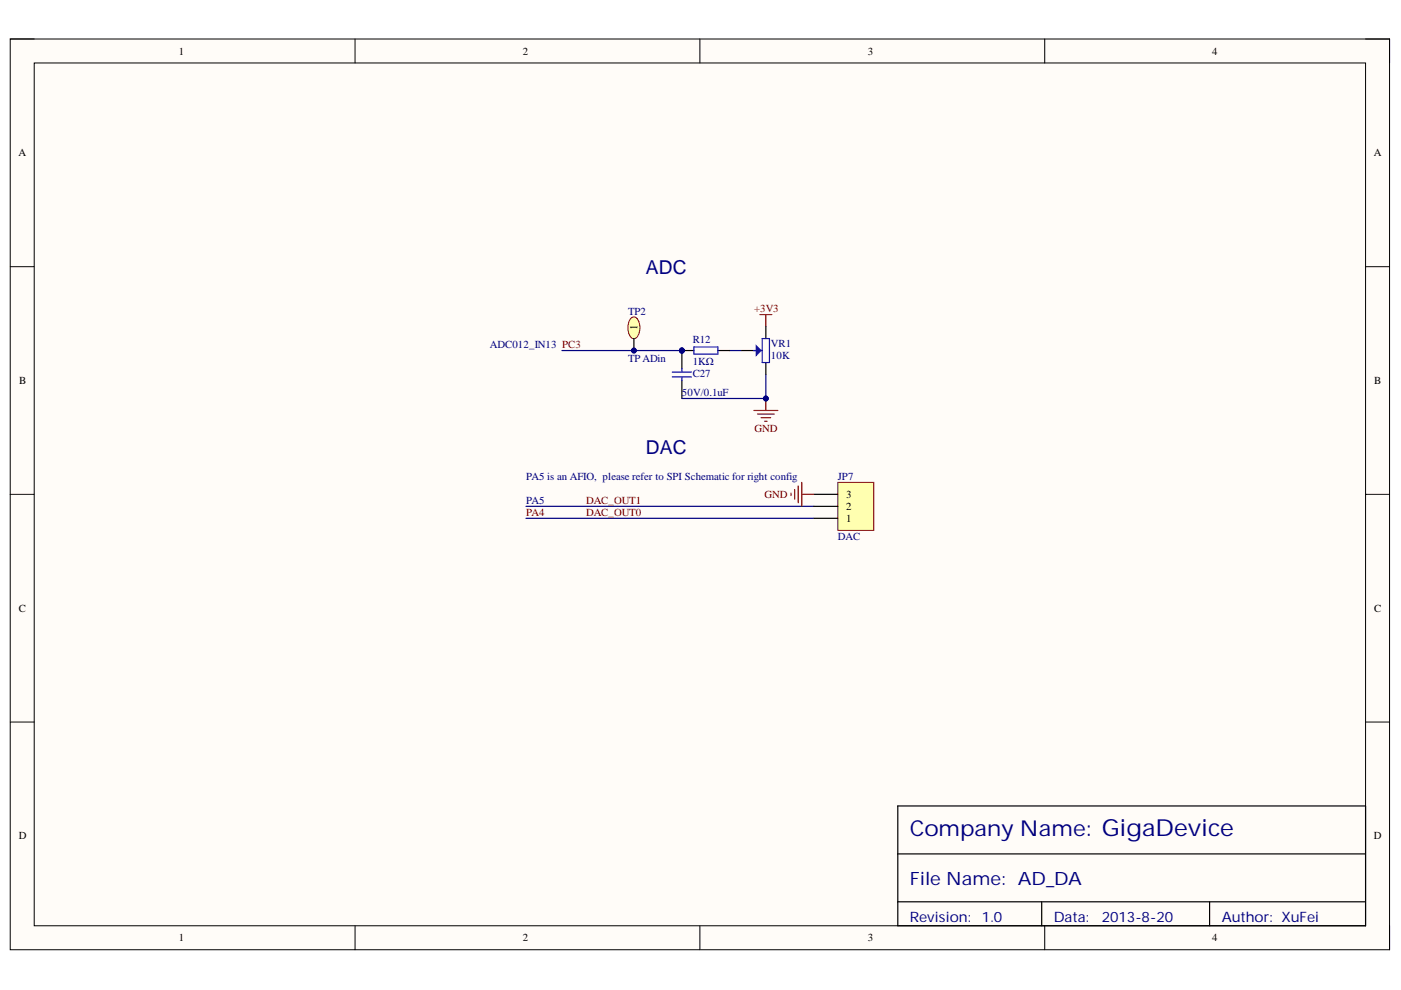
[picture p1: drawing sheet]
<svg xmlns="http://www.w3.org/2000/svg" width="297mm" height="210mm" viewBox="0 0 297 210" stroke-linecap="round" stroke-linejoin="round" font-family="sans-serif">
<defs><g id="words">
<text font-size="4.6" fill="#000080" x="192.9" y="177.3">Company Name: GigaDevice</text>
<g font-size="4.1" fill="#000080">
<text x="137" y="58.2">ADC</text>
<text x="137" y="96.3">DAC</text>
</g>
<text font-size="3.9" fill="#000080" x="192.9" y="187.7">File Name: AD_DA</text>
<g font-size="3" fill="#000080">
<text x="192.9" y="195.4">Revision:</text>
<text x="208.2" y="195.4">1.0</text>
<text x="223.4" y="195.4">Data:</text>
<text x="233.6" y="195.4">2013-8-20</text>
<text x="259" y="195.4">Author: XuFei</text>
</g>
<g font-size="2.3">
<text x="37.9" y="11.6">1</text>
<text x="110.8" y="11.6">2</text>
<text x="184" y="11.6">3</text>
<text x="257" y="11.6">4</text>
<text x="3.9" y="33.1">A</text>
<text x="291.3" y="33.1">A</text>
<text x="135.2" y="70" transform="rotate(-90 135.2 70)">1</text>
<text x="4.1" y="81.4">B</text>
<text x="291.4" y="81.4">B</text>
<text x="179.4" y="105.6">3</text>
<text x="179.4" y="110.6">1</text>
<text x="179.4" y="108.1">2</text>
<text x="4" y="129.7">C</text>
<text x="291.4" y="129.7">C</text>
<text x="4" y="177.9">D</text>
<text x="291.3" y="177.9">D</text>
<text x="37.9" y="199.6">1</text>
<text x="110.8" y="199.6">2</text>
<text x="184" y="199.6">3</text>
<text x="257" y="199.6">4</text>
</g>
<g font-size="2.3" fill="#000080">
<text x="133.2" y="66.7">TP2</text>
<text x="103.9" y="73.8">ADC012_IN13 PC3</text>
<text x="133.2" y="76.8">TP ADin</text>
<text x="146.9" y="72.8">R12</text>
<text x="146.9" y="77.3">1KΩ</text>
<text x="163.4" y="73.5">VR1</text>
<text x="163.4" y="76.1">10K</text>
<text x="144.6" y="83.9">50V/0.1uF</text>
<text x="146.9" y="79.9">C27</text>
<text x="111.6" y="101.8">PA5 is an AFIO, please refer to SPI Schematic for right config</text>
<text x="177.7" y="101.8">JP7</text>
<text x="111.6" y="106.8">PA5</text>
<text x="177.7" y="114.4">DAC</text>
</g>
<g font-size="2.3" fill="#800000">
<text x="159.9" y="66.2">+3V3</text>
<text x="160" y="91.5">GND</text>
<text x="124.3" y="106.8">DAC_OUT1</text>
<text x="162.1" y="105.6">GND</text>
<text x="111.6" y="109.4">PA4</text>
<text x="124.3" y="109.4">DAC_OUT0</text>
</g>
</g></defs>
<path d="M2.2 8.3h292.4v193.1h-292.4z" fill-rule="evenodd" fill="#fffcf8"/>
<path d="M2.2 8.3h292.4v193.1h-292.4z" fill="none" stroke="#000" stroke-width=".21"/>
<path d="M7.3 13.4h282.2v182.9h-282.2z" fill-rule="evenodd" fill="#fffcf8"/>
<g fill="none" stroke="#000" stroke-width=".21">
<path d="M2.2 8.3h5.1M7.3 13.4h282.2v182.9h-282.2zM75.3 8.3v5M148.4 8.3v5M221.5 8.3v5.1M289.5 8.3h5.1v5.1M2.2 56.5h5.1M289.5 56.5h5.1M2.2 104.8h5.1M289.5 104.8h5.1M2.2 153.1h5.1M289.5 153.1h5.1"/>
<path d="M75.3 196.3v5.1M148.4 196.3v5.1M221.5 196.3v5.1M294.6 196.3v5.1"/>
</g>
<path d="M190.3 170.9h99.2v25.4h-99.2zM190.3 181h99.2M190.3 191.2h99.2M220.9 191.2v5.1M256.5 191.2v5.1" fill="none" stroke="#000" stroke-width=".25"/>
<path d="M161.1 66.7h2.5M162.4 66.7v2.5M159.8 87h5.1M160.6 87.8h3.6M161.4 88.6h2M162.1 89.3h.5M162.4 84.5v2.5" fill="none" stroke="#800000" stroke-width=".25"/>
<circle cx="162.4" cy="84.5" r=".51" fill="#000080"/>
<circle cx="162.4" cy="84.5" r=".51" fill="none" stroke="#000080" stroke-width=".21"/>
<path d="M154.7 74.3h2.6M111.5 107.4h61M111.5 109.9h61" fill="none" stroke="#000080" stroke-width=".25"/>
<circle cx="144.6" cy="74.3" r=".51" fill="#000080"/>
<circle cx="144.6" cy="74.3" r=".51" fill="none" stroke="#000080" stroke-width=".21"/>
<path d="M144.6 74.3v3.8M144.6 80.7v3.8" fill="none" stroke="#000" stroke-width=".25"/>
<circle cx="144.6" cy="74.3" r=".51" fill="#000080"/>
<circle cx="144.6" cy="74.3" r=".51" fill="none" stroke="#000080" stroke-width=".21"/>
<path d="M142.5 78.9h4.1M142.5 79.9h4.1M144.6 78.1v.8M144.6 79.9v.8" fill="none" stroke="#00f" stroke-width=".25"/>
<path d="M162.4 79.4v5.1h-17.8" fill="none" stroke="#000080" stroke-width=".25"/>
<circle cx="162.4" cy="84.5" r=".51" fill="#000080"/>
<circle cx="162.4" cy="84.5" r=".51" fill="none" stroke="#000080" stroke-width=".21"/>
<circle cx="144.6" cy="74.3" r=".51" fill="#000080"/>
<circle cx="144.6" cy="74.3" r=".51" fill="none" stroke="#000080" stroke-width=".21"/>
<path d="M144.6 74.3h2.5" fill="none" stroke="#000" stroke-width=".25"/>
<circle cx="144.6" cy="74.3" r=".51" fill="#000080"/>
<circle cx="144.6" cy="74.3" r=".51" fill="none" stroke="#000080" stroke-width=".21"/>
<path d="M152.2 74.3h2.5" fill="none" stroke="#000" stroke-width=".25"/>
<path d="M147.1 73.6h5.1v1.5h-5.1z" fill="none" stroke="#00f" stroke-width=".25"/>
<path d="M119.1 74.3h25.5" fill="none" stroke="#000080" stroke-width=".25"/>
<circle cx="144.6" cy="74.3" r=".51" fill="#000080"/>
<circle cx="144.6" cy="74.3" r=".51" fill="none" stroke="#000080" stroke-width=".21"/>
<path d="M157.3 74.3h2.5" fill="none" stroke="#000" stroke-width=".25"/>
<path d="M159.8 74.3h1.8" fill="none" stroke="#00f" stroke-width=".25"/>
<path d="M160.3 73.3l1.1 1-1.1 1z" fill="#00f"/>
<path d="M160.3 73.3l1.1 1-1.1 1zM161.6 71.8h1.5v5.1h-1.5z" fill="none" stroke="#00f" stroke-width=".25"/>
<path d="M162.4 69.2v2.6M162.4 76.9v2.5" fill="none" stroke="#000" stroke-width=".25"/>
<circle cx="134.4" cy="74.3" r=".51" fill="#000080"/>
<circle cx="134.4" cy="74.3" r=".51" fill="none" stroke="#000080" stroke-width=".21"/>
<path d="M133.8 67.5a.89 .89 0 0 1 .8-.3 .89 .89 0 0 1 .7 .7 3.2 3.2 0 0 1-.6 3.8 1.1 1.1 0 0 1-1.4-1 3.5 3.5 0 0 1 .5-3.2z" fill="#ffffb0"/>
<path d="M133.8 67.5a.89 .89 0 0 1 .8-.3 .89 .89 0 0 1 .7 .7 3.2 3.2 0 0 1-.6 3.8 1.1 1.1 0 0 1-1.4-1 3.5 3.5 0 0 1 .5-3.2z" fill="none" stroke="#800000" stroke-width=".21"/>
<path d="M134.4 71.8v2.5" fill="none" stroke="#000" stroke-width=".25"/>
<circle cx="134.4" cy="74.3" r=".51" fill="#000080"/>
<circle cx="134.4" cy="74.3" r=".51" fill="none" stroke="#000080" stroke-width=".21"/>
<path d="M177.6 102.3h7.7v10.1h-7.7z" fill-rule="evenodd" fill="#ffffb0"/>
<path d="M177.6 102.3h7.7v10.1h-7.7z" fill="none" stroke="#800000" stroke-width=".21"/>
<path d="M172.5 109.9h5.1M172.5 107.4h5.1M172.5 104.8h5.1" fill="none" stroke="#000" stroke-width=".25"/>
<path d="M167.7 104.6v.5M168.5 103.8v2M169.2 103v3.6M170 102.3v5.1M170 104.8h2.5" fill="none" stroke="#800000" stroke-width=".25"/>
<use href="#words"/>
</svg>
